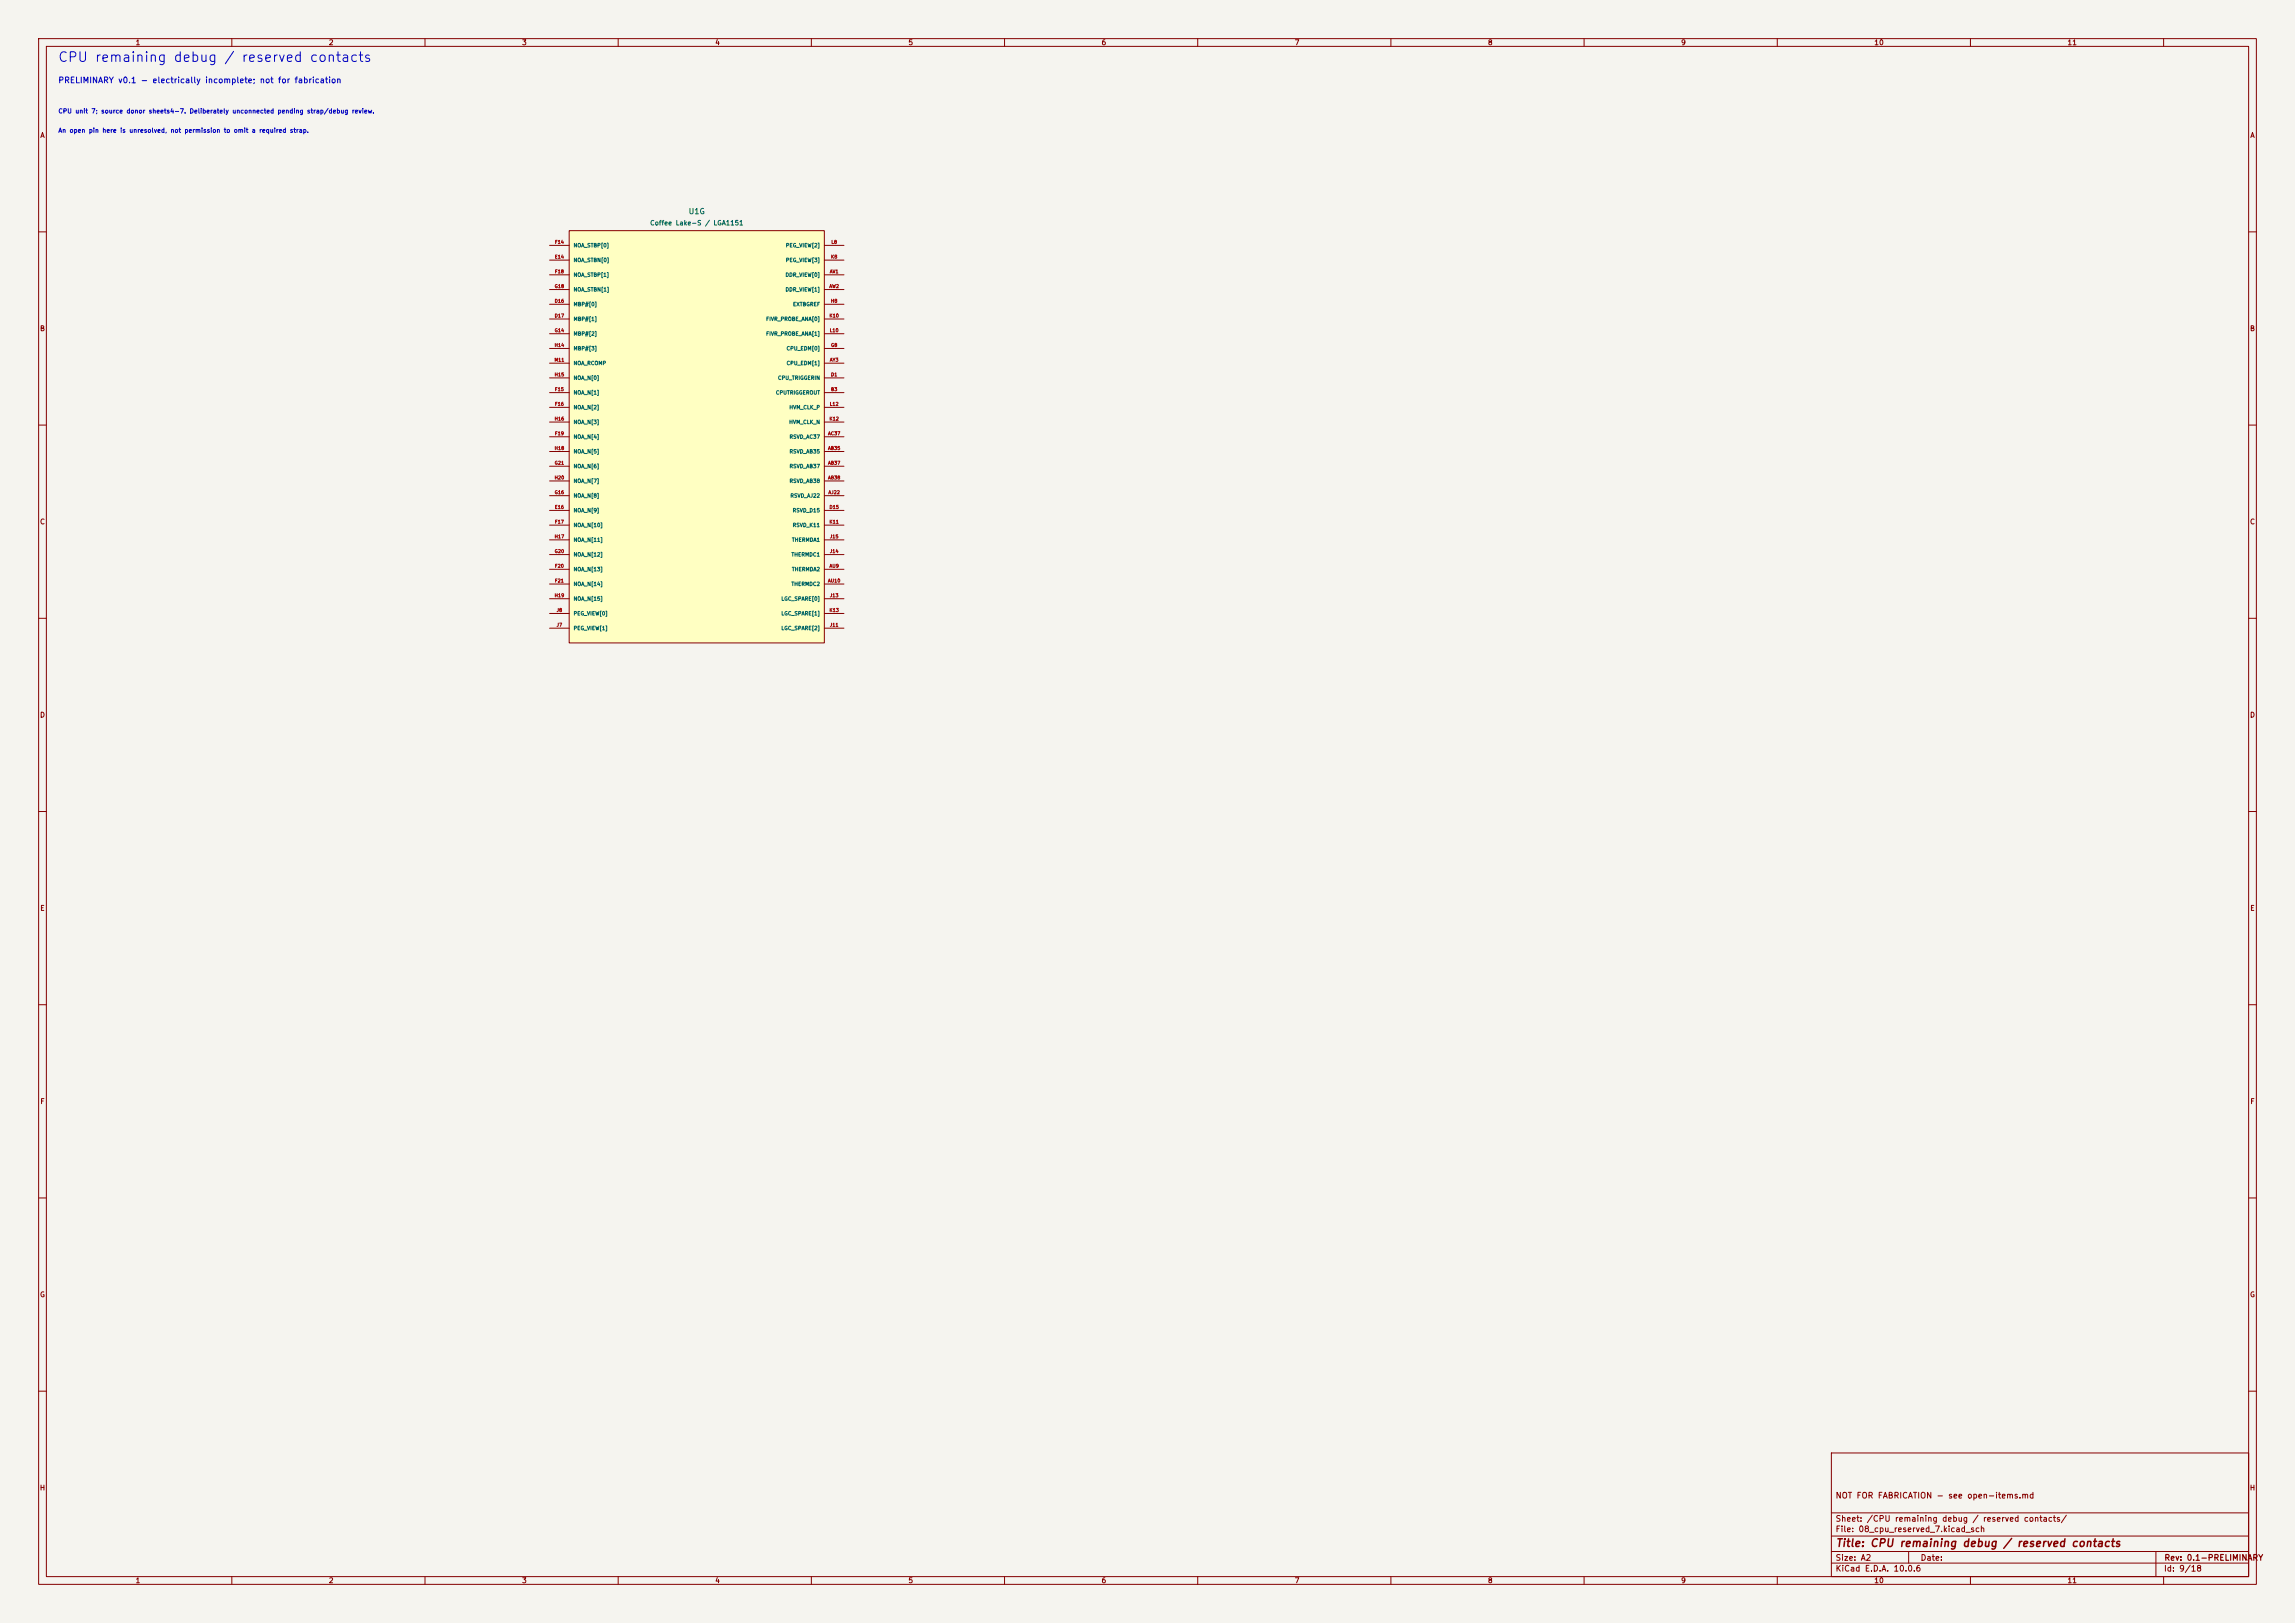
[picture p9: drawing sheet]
<svg xmlns="http://www.w3.org/2000/svg" width="594mm" height="420mm" viewBox="0 0 594 420" stroke-linecap="round" stroke-linejoin="round" font-family="sans-serif">
<defs><g id="words">
<text font-size="2.5" fill="#0000c2" x="14.9" y="16.7">CPU remaining debug / reserved contacts</text>
<text font-size="2" fill="#840000" x="475" y="400.8">Title: CPU remaining debug / reserved contacts</text>
<text font-size="1.5" fill="#0000c2" x="15" y="21.9">PRELIMINARY v0.1 - electrically incomplete; not for fabrication</text>
<g font-size="1.5" fill="#840000">
<text x="475" y="388.1">NOT FOR FABRICATION - see open-items.md</text>
<text x="475" y="394.1">Sheet: /CPU remaining debug / reserved contacts/</text>
<text x="475" y="396.8">File: 08_cpu_reserved_7.kicad_sch</text>
<text x="475" y="407">KiCad E.D.A. 10.0.6</text>
<text x="475" y="404.2">Size: A2</text>
<text x="497" y="404.2">Date:</text>
<text x="560" y="407">Id: 9/18</text>
<text x="560.1" y="404.2">Rev: 0.1-PRELIMINARY</text>
</g>
<text font-size="1.4" fill="#006464" x="178.1" y="55.8">U1G</text>
<g font-size="1.3" fill="#840000">
<text x="35" y="12">1</text>
<text x="85" y="12">2</text>
<text x="135" y="12">3</text>
<text x="185" y="12">4</text>
<text x="235" y="12">5</text>
<text x="285" y="12">6</text>
<text x="335" y="12">7</text>
<text x="385" y="12">8</text>
<text x="435" y="12">9</text>
<text x="485" y="12">10</text>
<text x="535" y="12">11</text>
<text x="10.3" y="36">A</text>
<text x="582.3" y="36">A</text>
<text x="10.2" y="86">B</text>
<text x="582.2" y="86">B</text>
<text x="10.2" y="136">C</text>
<text x="582.2" y="136">C</text>
<text x="10.2" y="186">D</text>
<text x="582.2" y="186">D</text>
<text x="10.3" y="236">E</text>
<text x="582.3" y="236">E</text>
<text x="10.3" y="286">F</text>
<text x="582.3" y="286">F</text>
<text x="10.2" y="336">G</text>
<text x="582.2" y="336">G</text>
<text x="10.2" y="386">H</text>
<text x="582.2" y="386">H</text>
<text x="35" y="410">1</text>
<text x="85" y="410">2</text>
<text x="135" y="410">3</text>
<text x="185" y="410">4</text>
<text x="235" y="410">5</text>
<text x="285" y="410">6</text>
<text x="335" y="410">7</text>
<text x="385" y="410">8</text>
<text x="435" y="410">9</text>
<text x="485" y="410">10</text>
<text x="535" y="410">11</text>
</g>
<g font-size="1.2" fill="#0000c2">
<text x="15" y="29.6">CPU unit 7; source donor sheets4-7. Deliberately unconnected pending strap/debug review.</text>
<text x="15" y="34.6">An open pin here is unresolved, not permission to omit a required strap.</text>
</g>
<text font-size="1.2" fill="#006464" x="168.1" y="58.6">Coffee Lake-S / LGA1151</text>
<g font-size="1" fill="#006464">
<text x="148.3" y="64.2">NOA_STBP[0]</text>
<text x="203.3" y="64.2">PEG_VIEW[2]</text>
<text x="148.3" y="68">NOA_STBN[0]</text>
<text x="148.3" y="71.8">NOA_STBP[1]</text>
<text x="203.2" y="71.8">DDR_VIEW[0]</text>
<text x="203.3" y="68">PEG_VIEW[3]</text>
<text x="148.3" y="75.6">NOA_STBN[1]</text>
<text x="203.2" y="75.6">DDR_VIEW[1]</text>
<text x="148.3" y="79.5">MBP#[0]</text>
<text x="148.3" y="83.3">MBP#[1]</text>
<text x="198.2" y="83.3">FIVR_PROBE_ANA[0]</text>
<text x="205.1" y="79.5">EXTBGREF</text>
<text x="148.3" y="87.1">MBP#[2]</text>
<text x="198.2" y="87.1">FIVR_PROBE_ANA[1]</text>
<text x="148.3" y="90.9">MBP#[3]</text>
<text x="148.3" y="94.7">NOA_RCOMP</text>
<text x="203.5" y="94.7">CPU_EDM[1]</text>
<text x="203.5" y="90.9">CPU_EDM[0]</text>
<text x="148.3" y="98.5">NOA_N[0]</text>
<text x="201.2" y="98.5">CPU_TRIGGERIN</text>
<text x="148.3" y="102.3">NOA_N[1]</text>
<text x="148.3" y="106.1">NOA_N[2]</text>
<text x="200.7" y="102.3">CPUTRIGGEROUT</text>
<text x="204.2" y="106.1">HVM_CLK_P</text>
<text x="148.3" y="113.7">NOA_N[4]</text>
<text x="148.3" y="109.9">NOA_N[3]</text>
<text x="204.1" y="109.9">HVM_CLK_N</text>
<text x="204.2" y="113.7">RSVD_AC37</text>
<text x="148.3" y="117.6">NOA_N[5]</text>
<text x="204.2" y="117.6">RSVD_AB35</text>
<text x="148.3" y="121.4">NOA_N[6]</text>
<text x="148.3" y="125.2">NOA_N[7]</text>
<text x="204.2" y="121.4">RSVD_AB37</text>
<text x="204.2" y="125.2">RSVD_AB38</text>
<text x="148.3" y="129">NOA_N[8]</text>
<text x="204.5" y="129">RSVD_AJ22</text>
<text x="148.3" y="132.8">NOA_N[9]</text>
<text x="148.3" y="136.6">NOA_N[10]</text>
<text x="205" y="132.8">RSVD_D15</text>
<text x="205" y="136.6">RSVD_K11</text>
<text x="148.3" y="140.4">NOA_N[11]</text>
<text x="204.9" y="140.4">THERMDA1</text>
<text x="148.3" y="148">NOA_N[13]</text>
<text x="148.3" y="144.2">NOA_N[12]</text>
<text x="204.7" y="144.2">THERMDC1</text>
<text x="204.9" y="148">THERMDA2</text>
<text x="148.3" y="151.8">NOA_N[14]</text>
<text x="148.3" y="155.7">NOA_N[15]</text>
<text x="202.1" y="155.7">LGC_SPARE[0]</text>
<text x="204.7" y="151.8">THERMDC2</text>
<text x="148.3" y="159.5">PEG_VIEW[0]</text>
<text x="202.1" y="159.5">LGC_SPARE[1]</text>
<text x="148.3" y="163.3">PEG_VIEW[1]</text>
<text x="202.1" y="163.3">LGC_SPARE[2]</text>
</g>
<g font-size=".9" fill="#a90000">
<text x="143.5" y="63.3">F14</text>
<text x="215.1" y="63.3">L8</text>
<text x="143.5" y="67.1">E14</text>
<text x="143.5" y="70.9">F18</text>
<text x="214.7" y="70.9">AV1</text>
<text x="215" y="67.1">K8</text>
<text x="143.5" y="74.7">G18</text>
<text x="214.6" y="74.7">AW2</text>
<text x="143.5" y="78.5">D16</text>
<text x="143.5" y="82.3">D17</text>
<text x="214.6" y="82.3">K10</text>
<text x="215" y="78.5">H8</text>
<text x="143.4" y="90">H14</text>
<text x="143.5" y="86.1">G14</text>
<text x="214.7" y="86.1">L10</text>
<text x="215" y="90">G8</text>
<text x="143.4" y="93.8">M11</text>
<text x="214.7" y="93.8">AY3</text>
<text x="143.4" y="97.6">H15</text>
<text x="143.5" y="101.4">F15</text>
<text x="215" y="101.4">B3</text>
<text x="215" y="97.6">D1</text>
<text x="143.5" y="105.2">F16</text>
<text x="214.7" y="105.2">L12</text>
<text x="143.4" y="109">H16</text>
<text x="143.5" y="112.8">F19</text>
<text x="214.2" y="112.8">AC37</text>
<text x="214.6" y="109">K12</text>
<text x="143.4" y="116.6">H18</text>
<text x="214.2" y="116.6">AB35</text>
<text x="143.4" y="124.2">H20</text>
<text x="143.5" y="120.4">G21</text>
<text x="214.2" y="120.4">AB37</text>
<text x="214.2" y="124.2">AB38</text>
<text x="143.5" y="128.1">G16</text>
<text x="143.5" y="131.9">E16</text>
<text x="214.3" y="128.1">AJ22</text>
<text x="214.6" y="131.9">D15</text>
<text x="143.5" y="135.7">F17</text>
<text x="214.6" y="135.7">K11</text>
<text x="143.4" y="139.5">H17</text>
<text x="143.5" y="143.3">G20</text>
<text x="214.7" y="143.3">J14</text>
<text x="214.7" y="139.5">J15</text>
<text x="143.5" y="147.1">F20</text>
<text x="214.6" y="147.1">AU9</text>
<text x="143.4" y="154.7">H19</text>
<text x="143.5" y="150.9">F21</text>
<text x="214.2" y="150.9">AU10</text>
<text x="214.7" y="154.7">J13</text>
<text x="144" y="158.5">J8</text>
<text x="214.6" y="158.5">K13</text>
<text x="144" y="162.3">J7</text>
<text x="214.7" y="162.3">J11</text>
</g>
</g></defs>
<path d="M0 0h594v420h-594z" fill="#f5f4ef" stroke="#f5f4ef" stroke-width=".26"/>
<g fill="none" stroke="#840000" stroke-width=".26">
<path d="M10 10h574v400h-574zM12 12h570v396h-570zM60 10v2M110 10v2M160 10v2M210 10v2M260 10v2M310 10v2M360 10v2M410 10v2M460 10v2M510 10v2"/>
<path d="M560 10v2M10 60h2M582 60h2M10 110h2M582 110h2M10 160h2M582 160h2M10 210h2M582 210h2M10 260h2M582 260h2M10 310h2"/>
<path d="M582 310h2M10 360h2M474 376h108v32h-108zM582 360h2M474 397.5h108M474 391.5h108M60 408v2M110 408v2M160 408v2M210 408v2M260 408v2M310 408v2"/>
<path d="M360 408v2M410 408v2M460 408v2M474 404.5h108M474 401.5h108M494 401.5v3M510 408v2M558 401.5v6.5M560 408v2"/>
</g>
<path d="M147.3 59.7h66.1v106.7h-66.1z" fill="#ffffc2"/>
<g fill="none" stroke="#840000" stroke-width=".26">
<path d="M147.3 59.7h66.1v106.7h-66.1zM142.2 71.1h5.1M142.2 74.9h5.1M142.2 78.7h5.1M142.2 67.3h5.1M142.2 63.5h5.1M213.4 71.1h5M213.4 74.9h5M213.4 78.7h5M213.4 67.3h5M213.4 63.5h5M142.2 94h5.1"/>
<path d="M142.2 97.8h5.1M142.2 82.6h5.1M142.2 90.2h5.1M142.2 86.4h5.1M213.4 94h5M213.4 97.8h5M213.4 82.6h5M213.4 90.2h5M213.4 86.4h5M142.2 116.8h5.1M142.2 113h5.1M142.2 101.6h5.1"/>
<path d="M142.2 105.4h5.1M142.2 109.2h5.1M213.4 116.8h5M213.4 113h5M213.4 101.6h5M213.4 105.4h5M213.4 109.2h5M142.2 120.7h5.1M142.2 124.5h5.1M142.2 128.3h5.1M142.2 132.1h5.1M142.2 135.9h5.1"/>
<path d="M142.2 139.7h5.1M213.4 120.7h5M213.4 124.5h5M213.4 128.3h5M213.4 132.1h5M213.4 135.9h5M213.4 139.7h5M142.2 147.3h5.1M142.2 151.1h5.1M142.2 143.5h5.1M142.2 154.9h5.1M142.2 158.8h5.1"/>
<path d="M213.4 147.3h5M213.4 151.1h5M213.4 143.5h5M213.4 154.9h5M213.4 158.8h5M142.2 162.6h5.1M213.4 162.6h5"/>
</g>
<use href="#words"/>
</svg>
